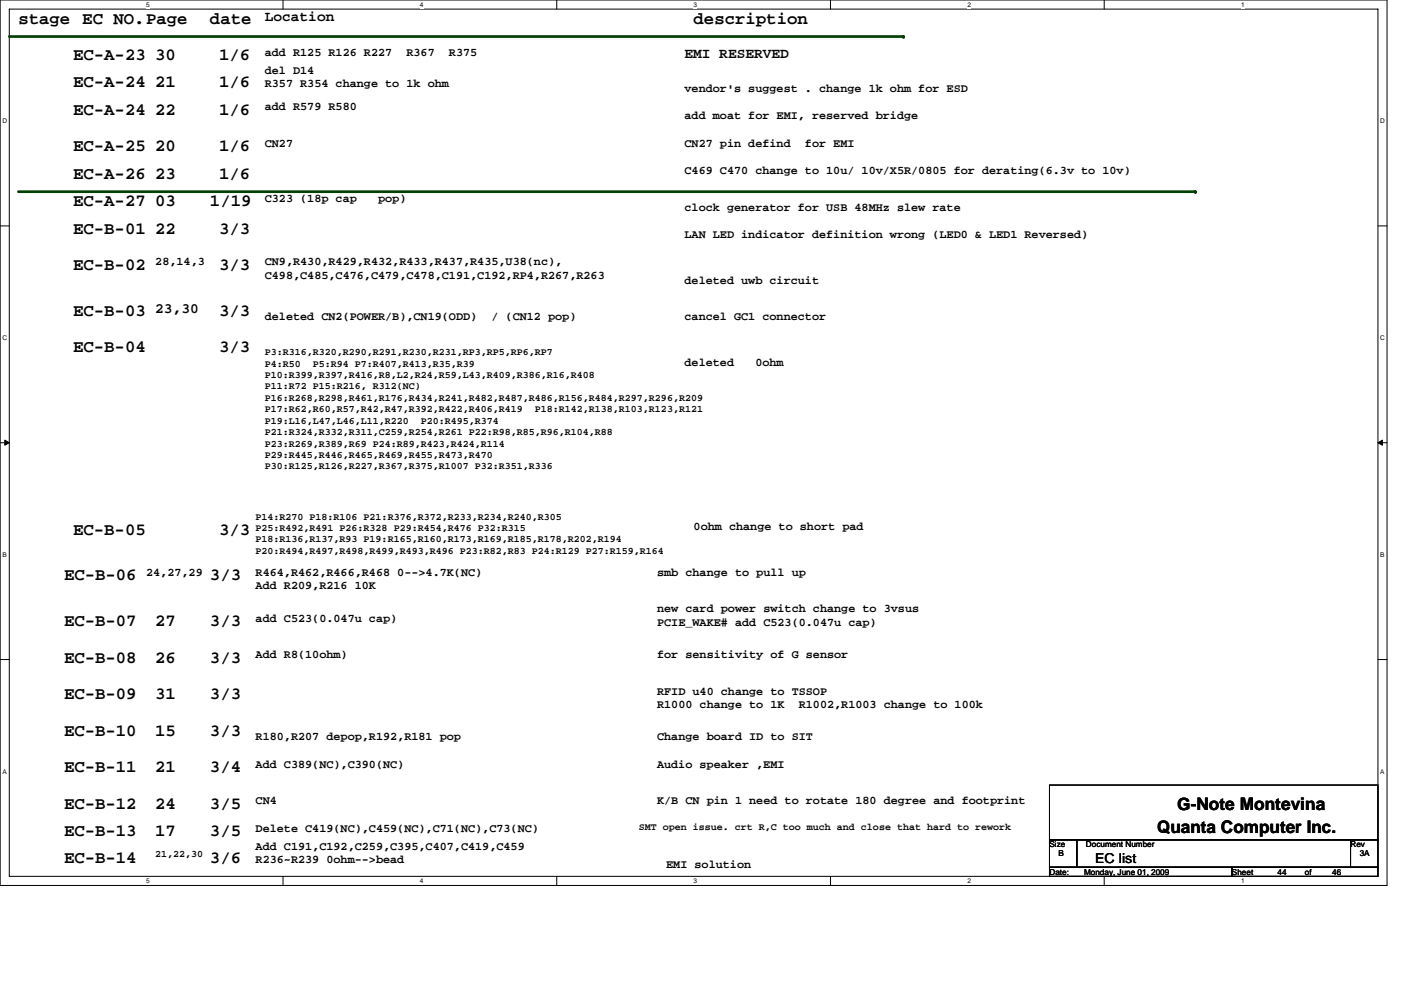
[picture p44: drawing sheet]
<svg xmlns="http://www.w3.org/2000/svg" width="297mm" height="210mm" viewBox="0 0 297 210" stroke-linecap="round" stroke-linejoin="round" font-family="sans-serif">
<defs><g id="words">
<g font-size="3.7">
<text x="3.9" y="5">stage EC NO.Page</text>
<text x="44.4" y="5">date</text>
<text x="146.7" y="5">description</text>
<text x="15.5" y="12.7">EC-A-23</text>
<text x="32.8" y="12.7">30</text>
<text x="46.4" y="12.7">1/6</text>
<text x="15.5" y="18.5">EC-A-24 21</text>
<text x="46.4" y="18.5">1/6</text>
<text x="15.5" y="24.3">EC-A-24</text>
<text x="32.8" y="24.3">22</text>
<text x="46.4" y="24.3">1/6</text>
<text x="15.5" y="32">EC-A-25</text>
<text x="32.8" y="32">20</text>
<text x="46.4" y="32">1/6</text>
<text x="15.5" y="37.8">EC-A-26 23</text>
<text x="46.4" y="37.8">1/6</text>
<text x="15.5" y="43.6">EC-A-27 03</text>
<text x="44.4" y="43.6">1/19</text>
<text x="15.5" y="49.4">EC-B-01 22</text>
<text x="46.4" y="49.4">3/3</text>
<text x="15.5" y="57.1">EC-B-02</text>
<text x="46.4" y="57.1">3/3</text>
<text x="15.5" y="66.8">EC-B-03</text>
<text x="46.4" y="66.8">3/3</text>
<text x="15.5" y="74.5">EC-B-04</text>
<text x="46.4" y="74.5">3/3</text>
<text x="15.5" y="113.1">EC-B-05</text>
<text x="46.4" y="113.1">3/3</text>
<text x="13.5" y="122.7">EC-B-06</text>
<text x="44.4" y="122.7">3/3</text>
<text x="13.5" y="132.4">EC-B-07</text>
<text x="32.8" y="132.4">27</text>
<text x="44.4" y="132.4">3/3</text>
<text x="13.5" y="140.1">EC-B-08</text>
<text x="32.8" y="140.1">26</text>
<text x="44.4" y="140.1">3/3</text>
<text x="13.5" y="147.8">EC-B-09</text>
<text x="32.8" y="147.8">31</text>
<text x="44.4" y="147.8">3/3</text>
<text x="13.5" y="155.6">EC-B-10</text>
<text x="32.8" y="155.6">15</text>
<text x="44.4" y="155.6">3/3</text>
<text x="13.5" y="163.3">EC-B-11</text>
<text x="32.8" y="163.3">21</text>
<text x="44.4" y="163.3">3/4</text>
<text x="13.5" y="171">EC-B-12</text>
<text x="32.8" y="171">24</text>
<text x="44.4" y="171">3/5</text>
<text x="249.1" y="171.3">G-Note Montevina</text>
<text x="13.5" y="176.8">EC-B-13</text>
<text x="32.8" y="176.8">17</text>
<text x="44.4" y="176.8">3/5</text>
<text x="244.8" y="176.1">Quanta Computer Inc.</text>
<text x="13.5" y="182.6">EC-B-14</text>
<text x="44.4" y="182.6">3/6</text>
</g>
<g font-size="3.1">
<text x="56" y="4.5">Location</text>
<text x="144.8" y="12.2">EMI RESERVED</text>
<text x="32.8" y="66.3">23,30</text>
</g>
<text font-size="2.9" x="231.7" y="182.5">EC list</text>
<g font-size="2.5">
<text x="56" y="11.7">add R125 R126 R227</text>
<text x="86" y="11.7">R367</text>
<text x="95" y="11.7">R375</text>
<text x="56" y="15.6">del D14</text>
<text x="56" y="18.4">R357 R354 change to 1k ohm</text>
<text x="56" y="23.3">add R579 R580</text>
<text x="144.8" y="19.5">vendor's suggest . change 1k ohm for ESD</text>
<text x="144.8" y="25.3">add moat for EMI, reserved bridge</text>
<text x="56" y="31.1">CN27</text>
<text x="144.8" y="31.1">CN27 pin defind</text>
<text x="170.3" y="31.1">for EMI</text>
<text x="144.8" y="36.8">C469 C470 change to 10u/ 10v/X5R/0805 for derating(6.3v to 10v)</text>
<text x="56" y="42.6">C323 (18p cap</text>
<text x="80" y="42.6">pop)</text>
<text x="144.8" y="44.6">clock generator for USB 48MHz slew rate</text>
<text x="144.8" y="50.4">LAN LED indicator definition wrong (LED0 &amp; LED1 Reversed)</text>
<text x="32.8" y="56.1">28,14,3</text>
<text x="56" y="56.1">CN9,R430,R429,R432,R433,R437,R435,U38(nc),</text>
<text x="56" y="59">C498,C485,C476,C479,C478,C191,C192,RP4,R267,R263</text>
<text x="144.8" y="60">deleted uwb circuit</text>
<text x="56" y="67.7">deleted CN2(POWER/B),CN19(ODD)</text>
<text x="104" y="67.7">/ (CN12 pop)</text>
<text x="144.8" y="67.7">cancel GC1 connector</text>
<text x="144.8" y="77.4">deleted</text>
<text x="159.8" y="77.4">0ohm</text>
<text x="146.7" y="112.1">0ohm change to short pad</text>
<text x="30.9" y="121.8">24,27,29</text>
<text x="54.1" y="121.8">R464,R462,R466,R468 0--&gt;4.7K(NC)</text>
<text x="54.1" y="124.6">Add R209,R216 10K</text>
<text x="139" y="121.8">smb change to pull up</text>
<text x="54.1" y="131.4">add C523(0.047u cap)</text>
<text x="139" y="129.5">new card power switch change to 3vsus</text>
<text x="139" y="132.3">PCIE_WAKE# add C523(0.047u cap)</text>
<text x="54.1" y="139.1">Add R8(10ohm)</text>
<text x="139" y="139.1">for sensitivity of G sensor</text>
<text x="139" y="146.9">RFID u40 change to TSSOP</text>
<text x="139" y="149.7">R1000 change to 1K</text>
<text x="169" y="149.7">R1002,R1003 change to 100k</text>
<text x="54.1" y="156.5">R180,R207 depop,R192,R181 pop</text>
<text x="139" y="156.5">Change board ID to SIT</text>
<text x="54.1" y="162.3">Add C389(NC),C390(NC)</text>
<text x="139" y="162.3">Audio speaker ,EMI</text>
<text x="54.1" y="170">CN4</text>
<text x="139" y="170">K/B CN pin 1 need to rotate 180 degree and footprint</text>
<text x="54.1" y="179.7">Add C191,C192,C259,C395,C407,C419,C459</text>
<text x="54.1" y="175.8">Delete C419(NC),C459(NC),C71(NC),C73(NC)</text>
<text x="54.1" y="182.5">R236~R239 0ohm--&gt;bead</text>
<text x="140.9" y="183.6">EMI solution</text>
</g>
<g font-size="2.1">
<text x="56" y="75.1">P3:R316,R320,R290,R291,R230,R231,RP3,RP5,RP6,RP7</text>
<text x="56" y="77.5">P4:R50</text>
<text x="66.2" y="77.5">P5:R94 P7:R407,R413,R35,R39</text>
<text x="56" y="79.9">P10:R399,R397,R416,R8,L2,R24,R59,L43,R409,R386,R16,R408</text>
<text x="56" y="82.4">P11:R72 P15:R216, R312(NC)</text>
<text x="56" y="84.8">P16:R268,R298,R461,R176,R434,R241,R482,R487,R486,R156,R484,R297,R296,R209</text>
<text x="56" y="87.2">P17:R62,R60,R57,R42,R47,R392,R422,R406,R419</text>
<text x="56" y="89.6">P19:L16,L47,L46,L11,R220</text>
<text x="89" y="89.6">P20:R495,R374</text>
<text x="113.2" y="87.2">P18:R142,R138,R103,R123,R121</text>
<text x="56" y="92">P21:R324,R332,R311,C259,R254,R261 P22:R98,R85,R96,R104,R88</text>
<text x="56" y="94.4">P23:R269,R389,R69 P24:R89,R423,R424,R114</text>
<text x="56" y="96.8">P29:R445,R446,R465,R469,R455,R473,R470</text>
<text x="56" y="99.3">P30:R125,R126,R227,R367,R375,R1007 P32:R351,R336</text>
<text x="54.1" y="109.9">P14:R270 P18:R106 P21:R376,R372,R233,R234,R240,R305</text>
<text x="54.1" y="112.3">P25:R492,R491 P26:R328 P29:R454,R476 P32:R315</text>
<text x="54.1" y="114.7">P18:R136,R137,R93 P19:R165,R160,R173,R169,R185,R178,R202,R194</text>
<text x="54.1" y="117.1">P20:R494,R497,R498,R499,R493,R496 P23:R82,R83 P24:R129 P27:R159,R164</text>
<text x="135.2" y="175.5">SMT open issue. crt R,C too much and close that hard to rework</text>
<text x="32.8" y="181.3">21,22,30</text>
</g>
<g font-size="1.7">
<text x="222" y="179.1">Size</text>
<text x="229.8" y="179.1">Document Number</text>
<text x="285.7" y="179.1">Rev</text>
<text x="222" y="184.9">Date:</text>
<text x="224" y="181.1">B</text>
<text x="229.4" y="184.9">Monday, June 01, 2009</text>
<text x="260.6" y="184.9">Sheet</text>
<text x="270.3" y="184.9">44</text>
<text x="276.1" y="184.9">of</text>
<text x="281.9" y="184.9">46</text>
<text x="287.7" y="181.1">3A</text>
</g>
<g font-size="1.4">
<text x="30.9" y="1.5">5</text>
<text x="88.8" y="1.5">4</text>
<text x="146.7" y="1.5">3</text>
<text x="204.7" y="1.5">2</text>
<text x="262.6" y="1.5">1</text>
<text x=".5" y="26.1">D</text>
<text x="292" y="26.1">D</text>
<text x=".5" y="71.9">C</text>
<text x="292" y="71.9">C</text>
<text x=".5" y="117.8">B</text>
<text x="292" y="117.8">B</text>
<text x=".5" y="163.6">A</text>
<text x="292" y="163.6">A</text>
<text x="30.9" y="186.8">5</text>
<text x="88.8" y="186.8">4</text>
<text x="146.7" y="186.8">3</text>
<text x="204.7" y="186.8">2</text>
<text x="262.6" y="186.8">1</text>
</g>
</g></defs>
<path d="M0 0h293.5v187.2h-293.5zM2 1.9h289.5v183.4h-289.5z" fill="none" stroke="#000" stroke-width=".21"/>
<g fill="#fff">
<path d="M30.9 .2h.8v1.6h-.8z"/>
<path d="M30.9 185.5h.8v1.6h-.8z"/>
</g>
<path d="M59.9 0v1.9M59.9 185.3v1.9" fill="none" stroke="#000" stroke-width=".21"/>
<g fill="#fff">
<path d="M88.8 .2h.8v1.6h-.8z"/>
<path d="M88.8 185.5h.8v1.6h-.8z"/>
</g>
<path d="M117.8 0v1.9M117.8 185.3v1.9" fill="none" stroke="#000" stroke-width=".21"/>
<g fill="#fff">
<path d="M146.7 .2h.8v1.6h-.8z"/>
<path d="M146.7 185.5h.8v1.6h-.8z"/>
</g>
<path d="M175.7 0v1.9M175.7 185.3v1.9" fill="none" stroke="#000" stroke-width=".21"/>
<g fill="#fff">
<path d="M204.7 .2h.7v1.6h-.7z"/>
<path d="M204.7 185.5h.7v1.6h-.7z"/>
</g>
<path d="M233.6 0v1.9M233.6 185.3v1.9" fill="none" stroke="#000" stroke-width=".21"/>
<g fill="#fff">
<path d="M262.6 .2h.7v1.6h-.7z"/>
<path d="M262.6 185.5h.7v1.6h-.7z"/>
<path d="M.5 24.8h1v1.6h-1z"/>
<path d="M292 24.8h1v1.6h-1z"/>
<path d="M.5 70.7h1v1.5h-1z"/>
<path d="M292 70.7h1v1.5h-1z"/>
</g>
<path d="M0 47.8h2M291.5 47.8h2" fill="none" stroke="#000" stroke-width=".21"/>
<g fill="#fff">
<path d="M.5 116.5h.9v1.6h-.9z"/>
<path d="M292 116.5h.9v1.6h-.9z"/>
</g>
<path d="M0 93.6h2M291.5 93.6h2" fill="none" stroke="#000" stroke-width=".21"/>
<path d="M1 93.1l1 .5-1 .5zM291.5 93.6l1-.5v1z" fill="#000" stroke="#000" stroke-width=".21"/>
<g fill="#fff">
<path d="M.5 162.4h.9v1.5h-.9z"/>
<path d="M292 162.4h.9v1.5h-.9z"/>
</g>
<path d="M0 139.5h2M291.5 139.5h2M222 166h69.5v11.6h-69.5zM222 177.6h5.8v5.8h-5.8zM227.8 177.6h57.9v5.8h-57.9zM285.7 177.6h5.8v5.8h-5.8zM222 183.4h38.6v1.9h-38.6zM260.6 183.4h30.9v1.9h-30.9z" fill="none" stroke="#000" stroke-width=".21"/>
<path d="M2 7.7h189.2M191.2 7.7h.1M3.9 40.5h249M252.9 40.5h.1" fill="none" stroke="#004000" stroke-width=".57"/>
<use href="#words"/>
</svg>
